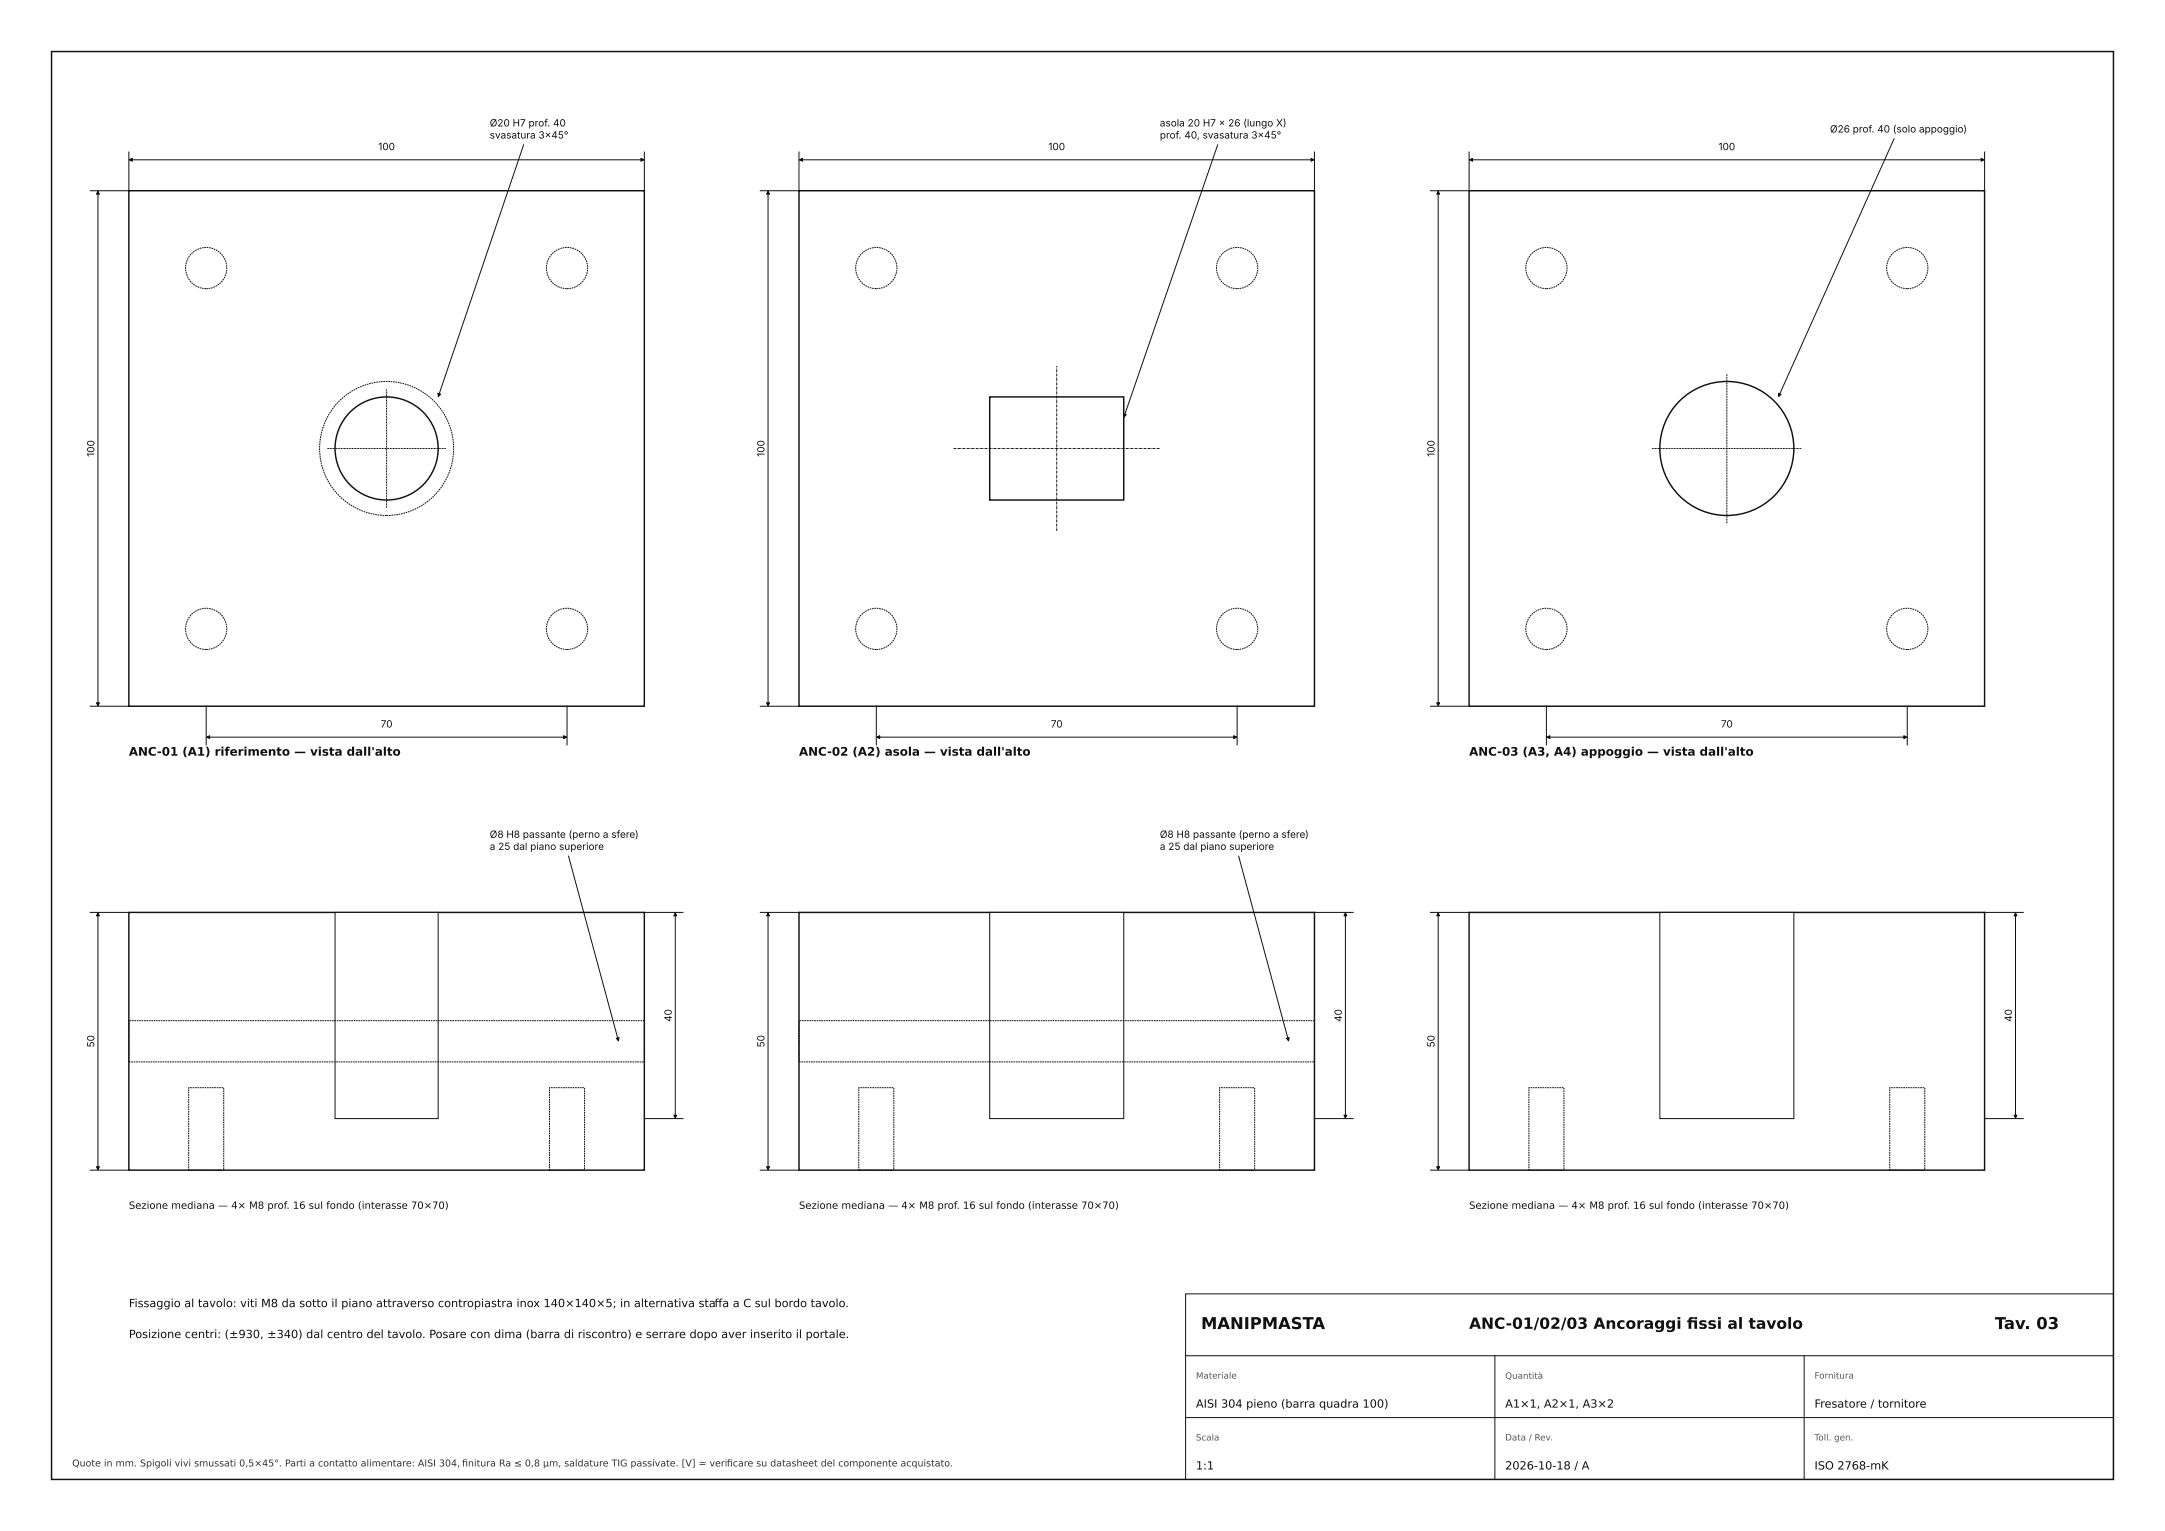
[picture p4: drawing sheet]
<svg xmlns="http://www.w3.org/2000/svg" width="420mm" height="297mm" viewBox="0 0 420 297" stroke-linecap="round" stroke-linejoin="round" font-family="sans-serif">
<defs><g id="words">
<g font-size="3.2" fill="#111">
<text x="233" y="257.8">MANIPMASTA</text>
<text x="387" y="257.8">Tav. 03</text>
</g>
<g font-size="3" fill="#111">
<text x="285" y="257.8">ANC-01/02/03 Ancoraggi fssi al tavolo</text>
<text x="327.3" y="257.8">i</text>
</g>
<g font-size="2.3" fill="#111">
<text x="25" y="146.6">ANC-01 (A1) riferimento — vista dall'alto</text>
<text x="155" y="146.6">ANC-02 (A2) asola — vista dall'alto</text>
<text x="285" y="146.6">ANC-03 (A3, A4) appoggio — vista dall'alto</text>
</g>
<g font-size="2.2" fill="#111">
<text x="25" y="253.6">Fissaggio al tavolo: viti M8 da sotto il piano attraverso contropiastra inox 140×140×5; in alternativa stafa a C sul bordo tavolo.</text>
<text x="138.6" y="253.6">f</text>
<text x="25" y="259.6">Posizione centri: (±930, ±340) dal centro del tavolo. Posare con dima (barra di riscontro) e serrare dopo aver inserito il portale.</text>
<text x="232" y="273.1">AISI 304 pieno (barra quadra 100)</text>
<text x="292" y="273.1">A1×1, A2×1, A3×2</text>
<text x="352" y="273.1">Fresatore / tornitore</text>
<text x="232" y="285.1">1:1</text>
<text x="292" y="285.1">2026-10-18 / A</text>
<text x="352" y="285.1">ISO 2768-mK</text>
</g>
<g font-size="1.9" fill="#111">
<text x="73.4" y="29.1">100</text>
<text x="95" y="24.5">Ø20 H7 prof. 40</text>
<text x="95" y="26.9">svasatura 3×45°</text>
<text x="203.4" y="29.1">100</text>
<text x="225" y="24.5">asola 20 H7 × 26 (lungo X)</text>
<text x="225" y="26.9">prof. 40, svasatura 3×45°</text>
<text x="333.4" y="29.1">100</text>
<text x="355" y="25.7">Ø26 prof. 40 (solo appoggio)</text>
<text x="18.3" y="88.6" transform="rotate(-90 18.3 88.6)">100</text>
<text x="148.3" y="88.6" transform="rotate(-90 148.3 88.6)">100</text>
<text x="278.3" y="88.6" transform="rotate(-90 278.3 88.6)">100</text>
<text x="73.9" y="141.1">70</text>
<text x="203.9" y="141.1">70</text>
<text x="333.9" y="141.1">70</text>
<text x="95" y="162.5">Ø8 H8 passante (perno a sfere)</text>
<text x="95" y="164.9">a 25 dal piano superiore</text>
<text x="225" y="162.5">Ø8 H8 passante (perno a sfere)</text>
<text x="225" y="164.9">a 25 dal piano superiore</text>
<text x="18.3" y="203.2" transform="rotate(-90 18.3 203.2)">50</text>
<text x="130.3" y="198.2" transform="rotate(-90 130.3 198.2)">40</text>
<text x="148.3" y="203.2" transform="rotate(-90 148.3 203.2)">50</text>
<text x="260.3" y="198.2" transform="rotate(-90 260.3 198.2)">40</text>
<text x="278.3" y="203.2" transform="rotate(-90 278.3 203.2)">50</text>
<text x="390.3" y="198.2" transform="rotate(-90 390.3 198.2)">40</text>
<text x="25" y="234.5">Sezione mediana — 4× M8 prof. 16 sul fondo (interasse 70×70)</text>
<text x="155" y="234.5">Sezione mediana — 4× M8 prof. 16 sul fondo (interasse 70×70)</text>
<text x="285" y="234.5">Sezione mediana — 4× M8 prof. 16 sul fondo (interasse 70×70)</text>
</g>
<g font-size="1.8" fill="#333">
<text x="14" y="284.5">Quote in mm. Spigoli vivi smussati 0,5×45°. Parti a contatto alimentare: AISI 304, fnitura Ra ≤ 0,8 µm, saldature TIG passivate. [V] = verifcare su datasheet del componente acquistato.</text>
<text x="89.6" y="284.5">i</text>
<text x="141" y="284.5">i</text>
</g>
<g font-size="1.7" fill="#555">
<text x="232" y="267.4">Materiale</text>
<text x="292" y="267.5">Quantità</text>
<text x="352" y="267.4">Fornitura</text>
<text x="232" y="279.4">Scala</text>
<text x="292" y="279.4">Data / Rev.</text>
<text x="352" y="279.4">Toll. gen.</text>
</g>
</g></defs>
<path d="M10 10h400v277h-400zM25 37h100v100h-100zM25 177h100v50h-100z" fill="none" stroke="#111" stroke-width=".28"/>
<path d="M25 29.5v7.5h-7.5M125 29.5v7.5M17.5 137h7.5M40 137v7.5M110 137v7.5M230 251h180v36h-180zM230 275h180M230 263h180M290 263v24M350 263v24" fill="none" stroke="#111" stroke-width=".19"/>
<path d="M63.5 87h23M75 98.5v-23" fill="none" stroke="#111" stroke-width=".19" stroke-dasharray=".3 .1 .1 .1" stroke-linecap="butt"/>
<path d="M65 177h20v40h-20z" fill="#fff" stroke="#111" stroke-width=".19"/>
<path d="M25 198h100v8h-100zM36.6 211h6.8v16h-6.8zM106.6 211h6.8v16h-6.8z" fill="none" stroke="#111" stroke-width=".19" stroke-dasharray=".3 .1" stroke-linecap="butt"/>
<path d="M155 29.5v7.5h-7.5M255 29.5v7.5M147.5 137h7.5M170 137v7.5M240 137v7.5M17.5 177h7.5M125 177h7.5M125 217h7.5M17.5 227h7.5" fill="none" stroke="#111" stroke-width=".19"/>
<path d="M155 37h100v100h-100zM192 77h26v20h-26zM155 177h100v50h-100z" fill="none" stroke="#111" stroke-width=".28"/>
<path d="M185 87h40M205 103v-32" fill="none" stroke="#111" stroke-width=".19" stroke-dasharray=".5 .1 .1 .1" stroke-linecap="butt"/>
<path d="M192 177h26v40h-26z" fill="#fff" stroke="#111" stroke-width=".19"/>
<path d="M155 198h100v8h-100zM166.6 211h6.8v16h-6.8zM236.6 211h6.8v16h-6.8z" fill="none" stroke="#111" stroke-width=".19" stroke-dasharray=".3 .1" stroke-linecap="butt"/>
<path d="M285 29.5v7.5h-7.5M385 29.5v7.5M277.5 137h7.5M300 137v7.5M370 137v7.5M147.5 177h7.5M255 177h7.5M255 217h7.5M147.5 227h7.5" fill="none" stroke="#111" stroke-width=".19"/>
<path d="M285 37h100v100h-100zM285 177h100v50h-100z" fill="none" stroke="#111" stroke-width=".28"/>
<path d="M320.5 87h29M335 101.5v-29" fill="none" stroke="#111" stroke-width=".19" stroke-dasharray=".3 .1 .1 .1" stroke-linecap="butt"/>
<path d="M322 177h26v40h-26z" fill="#fff" stroke="#111" stroke-width=".19"/>
<g fill="none" stroke="#111" stroke-width=".19" stroke-dasharray=".3 .1" stroke-linecap="butt">
<path d="M296.6 211h6.8v16h-6.8zM366.6 211h6.8v16h-6.8z"/>
<circle cx="40" cy="52" r="4"/>
<circle cx="110" cy="52" r="4"/>
<circle cx="170" cy="52" r="4"/>
<circle cx="240" cy="52" r="4"/>
<circle cx="300" cy="52" r="4"/>
<circle cx="370" cy="52" r="4"/>
<circle cx="75" cy="87" r="13"/>
<circle cx="40" cy="122" r="4"/>
<circle cx="110" cy="122" r="4"/>
<circle cx="170" cy="122" r="4"/>
<circle cx="240" cy="122" r="4"/>
<circle cx="300" cy="122" r="4"/>
<circle cx="370" cy="122" r="4"/>
</g>
<g fill="none" stroke="#111" stroke-width=".19">
<path d="M19 37.1v99.8M25.1 31h99.8M101.6 28.1l-16.6 48.8M149 37.1v99.8M155.1 31h99.8M236.2 28.1l-18.2 52.8M279 37.1v99.8M285.1 31h99.8M367.5 26.9l-22.5 50M40.1 143h69.8M170.1 143h69.8M300.1 143h69.8"/>
<path d="M19 177.1v49.8M110.3 166.1l9.7 35.8M131 177.1v39.8M149 177.1v49.8M240.3 166.1l9.7 35.8M261 177.1v39.8M277.5 177h7.5M279 177.1v49.8M385 177h7.5M391 177.1v39.8M385 217h7.5M277.5 227h7.5"/>
</g>
<g fill="none" stroke="#111" stroke-width=".28">
<circle cx="75" cy="87" r="10"/>
<circle cx="335" cy="87" r="13"/>
</g>
<g fill="#111" stroke="#111" stroke-width=".19">
<path d="M84.9 76.3l.6 .2-.5 .4z"/>
<path d="M124.3 30.7l.6 .3-.6 .3z"/>
<path d="M25.1 31l.6-.3v.6z"/>
<path d="M19 37.1l.3 .6h-.6z"/>
<path d="M18.7 136.3h.6l-.3 .6z"/>
<path d="M109.3 142.7l.6 .3-.6 .3z"/>
<path d="M40.1 143l.6-.3v.6z"/>
<path d="M119.6 201.4l.5-.1-.1 .6z"/>
<path d="M19 177.1l.3 .6h-.6z"/>
<path d="M18.7 226.3h.6l-.3 .6z"/>
<path d="M131 177.1l.3 .6h-.6z"/>
<path d="M130.7 216.3h.6l-.3 .6z"/>
<path d="M217.9 80.3l.6 .2-.5 .4z"/>
<path d="M254.3 30.7l.6 .3-.6 .3z"/>
<path d="M155.1 31l.6-.3v.6z"/>
<path d="M149 37.1l.3 .6h-.6z"/>
<path d="M148.7 136.3h.6l-.3 .6z"/>
<path d="M239.3 142.7l.6 .3-.6 .3z"/>
<path d="M170.1 143l.6-.3v.6z"/>
<path d="M249.6 201.4l.5-.1-.1 .6z"/>
<path d="M149 177.1l.3 .6h-.6z"/>
<path d="M148.7 226.3h.6l-.3 .6z"/>
<path d="M261 177.1l.3 .6h-.6z"/>
<path d="M260.7 216.3h.6l-.3 .6z"/>
<path d="M345 76.3l.5 .2-.5 .4z"/>
<path d="M384.3 30.7l.6 .3-.6 .3z"/>
<path d="M285.1 31l.6-.3v.6z"/>
<path d="M279 37.1l.3 .6h-.6z"/>
<path d="M278.7 136.3h.6l-.3 .6z"/>
<path d="M369.3 142.7l.6 .3-.6 .3z"/>
<path d="M300.1 143l.6-.3v.6z"/>
<path d="M279 177.1l.3 .6h-.6z"/>
<path d="M278.7 226.3h.6l-.3 .6z"/>
<path d="M391 177.1l.3 .6h-.6z"/>
<path d="M390.7 216.3h.6l-.3 .6z"/>
</g>
<use href="#words"/>
</svg>
